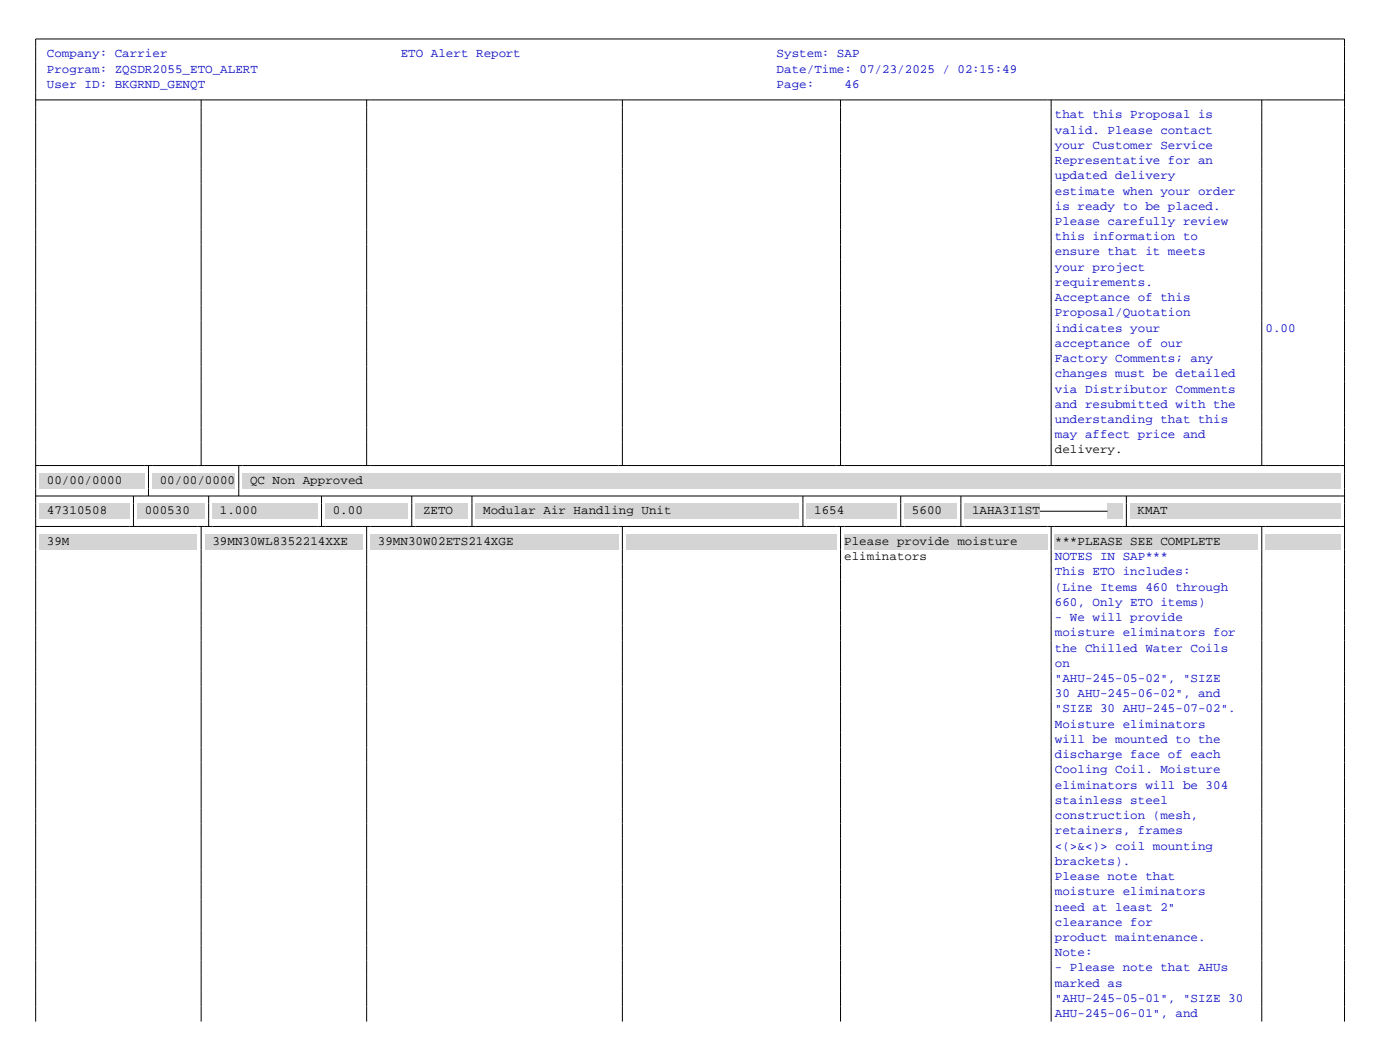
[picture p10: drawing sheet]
<svg xmlns="http://www.w3.org/2000/svg" width="279mm" height="210mm" viewBox="0 0 279 210" stroke-linecap="round" stroke-linejoin="round" font-family="sans-serif">
<defs><g id="words">
<g font-size="2.5" fill="#0000c0">
<text x="9.3" y="11.4">Company: Carrier</text>
<text x="79.9" y="11.4">ETO Alert Report</text>
<text x="154.8" y="11.4">System: SAP</text>
<text x="9.3" y="14.5">Program: ZQSDR2055_ETO_ALERT</text>
<text x="9.3" y="17.5">User ID: BKGRND_GENQT</text>
<text x="154.8" y="14.5">Date/Time: 07/23/2025 / 02:15:49</text>
<text x="154.8" y="17.5">Page:</text>
<text x="168.3" y="17.5">46</text>
<text x="210.3" y="23.6">that this Proposal is</text>
<text x="210.3" y="26.6">valid. Please contact</text>
<text x="210.3" y="29.6">your Customer Service</text>
<text x="210.3" y="32.7">Representative for an</text>
<text x="210.3" y="35.7">updated delivery</text>
<text x="210.3" y="38.7">estimate when your order</text>
<text x="210.3" y="41.8">is ready to be placed.</text>
<text x="210.3" y="44.8">Please carefully review</text>
<text x="210.3" y="47.8">this information to</text>
<text x="210.3" y="50.9">ensure that it meets</text>
<text x="210.3" y="53.9">your project</text>
<text x="210.3" y="56.9">requirements.</text>
<text x="210.3" y="60">Acceptance of this</text>
<text x="210.3" y="63">Proposal/Quotation</text>
<text x="210.3" y="66">indicates your</text>
<text x="210.3" y="69.1">acceptance of our</text>
<text x="252.2" y="66">0.00</text>
<text x="210.3" y="72.1">Factory Comments; any</text>
<text x="210.3" y="75.1">changes must be detailed</text>
<text x="210.3" y="78.2">via Distributor Comments</text>
<text x="210.3" y="81.2">and resubmitted with the</text>
<text x="210.3" y="84.2">understanding that this</text>
<text x="210.3" y="87.3">may affect price and</text>
<text x="210.3" y="111.5">NOTES IN SAP***</text>
<text x="210.3" y="114.6">This ETO includes:</text>
<text x="210.3" y="117.6">(Line Items 460 through</text>
<text x="210.3" y="120.7">660, Only ETO items)</text>
<text x="210.3" y="123.7">- We will provide</text>
<text x="210.3" y="126.7">moisture eliminators for</text>
<text x="210.3" y="129.8">the Chilled Water Coils</text>
<text x="210.3" y="132.8">on</text>
<text x="210.3" y="135.8">&quot;AHU-245-05-02&quot;, &quot;SIZE</text>
<text x="210.3" y="138.9">30 AHU-245-06-02&quot;, and</text>
<text x="210.3" y="141.9">&quot;SIZE 30 AHU-245-07-02&quot;.</text>
<text x="210.3" y="144.9">Moisture eliminators</text>
<text x="210.3" y="148">will be mounted to the</text>
<text x="210.3" y="151">discharge face of each</text>
<text x="210.3" y="154">Cooling Coil. Moisture</text>
<text x="210.3" y="157.1">eliminators will be 304</text>
<text x="210.3" y="160.1">stainless steel</text>
<text x="210.3" y="163.1">construction (mesh,</text>
<text x="210.3" y="166.2">retainers, frames</text>
<text x="210.3" y="169.2">&lt;(&gt;&amp;&lt;)&gt; coil mounting</text>
<text x="210.3" y="172.2">brackets).</text>
<text x="210.3" y="175.3">Please note that</text>
<text x="210.3" y="178.3">moisture eliminators</text>
<text x="210.3" y="181.3">need at least 2&quot;</text>
<text x="210.3" y="184.4">clearance for</text>
<text x="210.3" y="187.4">product maintenance.</text>
<text x="210.3" y="190.4">Note:</text>
<text x="210.3" y="193.5">- Please note that AHUs</text>
<text x="210.3" y="196.5">marked as</text>
<text x="210.3" y="199.5">&quot;AHU-245-05-01&quot;, &quot;SIZE 30</text>
<text x="210.3" y="202.6">AHU-245-06-01&quot;, and</text>
</g>
<g font-size="2.5">
<text x="210.3" y="90.3">delivery.</text>
<text x="9.3" y="96.4">00/00/0000</text>
<text x="31.8" y="96.4">00/00/0000</text>
<text x="49.8" y="96.4">QC Non Approved</text>
<text x="9.3" y="102.4">47310508</text>
<text x="28.8" y="102.4">000530</text>
<text x="43.8" y="102.4">1.000</text>
<text x="66.3" y="102.4">0.00</text>
<text x="84.3" y="102.4">ZETO</text>
<text x="96.3" y="102.4">Modular Air Handling Unit</text>
<text x="162.3" y="102.4">1654</text>
<text x="181.8" y="102.4">5600</text>
<text x="193.8" y="102.4">1AHA3I1ST</text>
<text x="226.7" y="102.4">KMAT</text>
<text x="9.3" y="108.5">39M</text>
<text x="42.3" y="108.5">39MN30WL8352214XXE</text>
<text x="75.3" y="108.5">39MN30W02ETS214XGE</text>
<text x="168.3" y="108.5">Please provide moisture</text>
<text x="168.3" y="111.5">eliminators</text>
<text x="210.3" y="108.5">***PLEASE SEE COMPLETE</text>
</g>
</g></defs>
<path d="M7.1 19.9h260.9M40.1 19.9v72.8M73.1 19.9v72.8M124.1 19.9v72.8M167.5 19.9v72.8M209.5 19.9v72.8M251.5 19.9v72.8M7.1 94.2v-86.4h260.9v86.4M7.1 92.7h260.9M29.6 92.7v1.5M47.6 92.7v1.5" fill="none" stroke="#000" stroke-width=".2"/>
<g fill="#d4d4d4">
<path d="M7.8 94.2h21v3.1h-21z"/>
<path d="M30.3 94.2h16.5v3.1h-16.5z"/>
<path d="M48.3 94.2h218.9v3.1h-218.9z"/>
</g>
<g fill="none" stroke="#000" stroke-width=".2">
<path d="M7.1 94.2v6.1M7.1 98.8h260.9M26.6 98.8v1.5M29.6 94.2v4.6M41.6 98.8v1.5M47.6 94.2v4.6M64.1 98.8v1.5M82.1 98.8v1.5M94.1 98.8v1.5M160 98.8v1.5M179.5 98.8v1.5M191.5 98.8v1.5"/>
<path d="M224.5 98.8v1.5M268 94.2v6.1"/>
</g>
<g fill="#d4d4d4">
<path d="M7.8 100.3h18v3h-18z"/>
<path d="M27.3 100.3h13.5v3h-13.5z"/>
<path d="M42.3 100.3h21v3h-21z"/>
<path d="M64.8 100.3h16.5v3h-16.5z"/>
<path d="M82.8 100.3h10.5v3h-10.5z"/>
<path d="M94.8 100.3h64.5v3h-64.5z"/>
<path d="M160.8 100.3h18v3h-18z"/>
<path d="M180.3 100.3h10.5v3h-10.5z"/>
<path d="M192.3 100.3h15v3h-15z"/>
<path d="M220.8 100.3h2.9v3h-2.9z"/>
<path d="M225.2 100.3h42v3h-42z"/>
</g>
<g fill="none" stroke="#000" stroke-width=".2">
<path d="M7.1 100.3v6.1M7.1 104.8h260.9M26.6 100.3v4.5M40.1 104.8v1.6M41.6 100.3v4.5M64.1 100.3v4.5M73.1 104.8v1.6M82.1 100.3v4.5M94.1 100.3v4.5M124.1 104.8v1.6M160 100.3v4.5M167.5 104.8v1.6"/>
<path d="M179.5 100.3v4.5M191.5 100.3v4.5M207.3 101.8h13.5M209.5 104.8v1.6M224.5 100.3v4.5M251.5 104.8v1.6M268 100.3v6.1"/>
</g>
<g fill="#d4d4d4">
<path d="M7.8 106.4h31.5v3h-31.5z"/>
<path d="M40.8 106.4h31.5v3h-31.5z"/>
<path d="M73.8 106.4h49.5v3h-49.5z"/>
<path d="M124.8 106.4h42v3h-42z"/>
<path d="M168.3 106.4h40.5v3h-40.5z"/>
<path d="M210.3 106.4h40.4v3h-40.4z"/>
<path d="M252.2 106.4h15v3h-15z"/>
</g>
<path d="M7.1 106.4v97M40.1 106.4v97M73.1 106.4v97M124.1 106.4v97M167.5 106.4v97M209.5 106.4v97M251.5 106.4v97M268 106.4v97" fill="none" stroke="#000" stroke-width=".2"/>
<use href="#words"/>
</svg>
